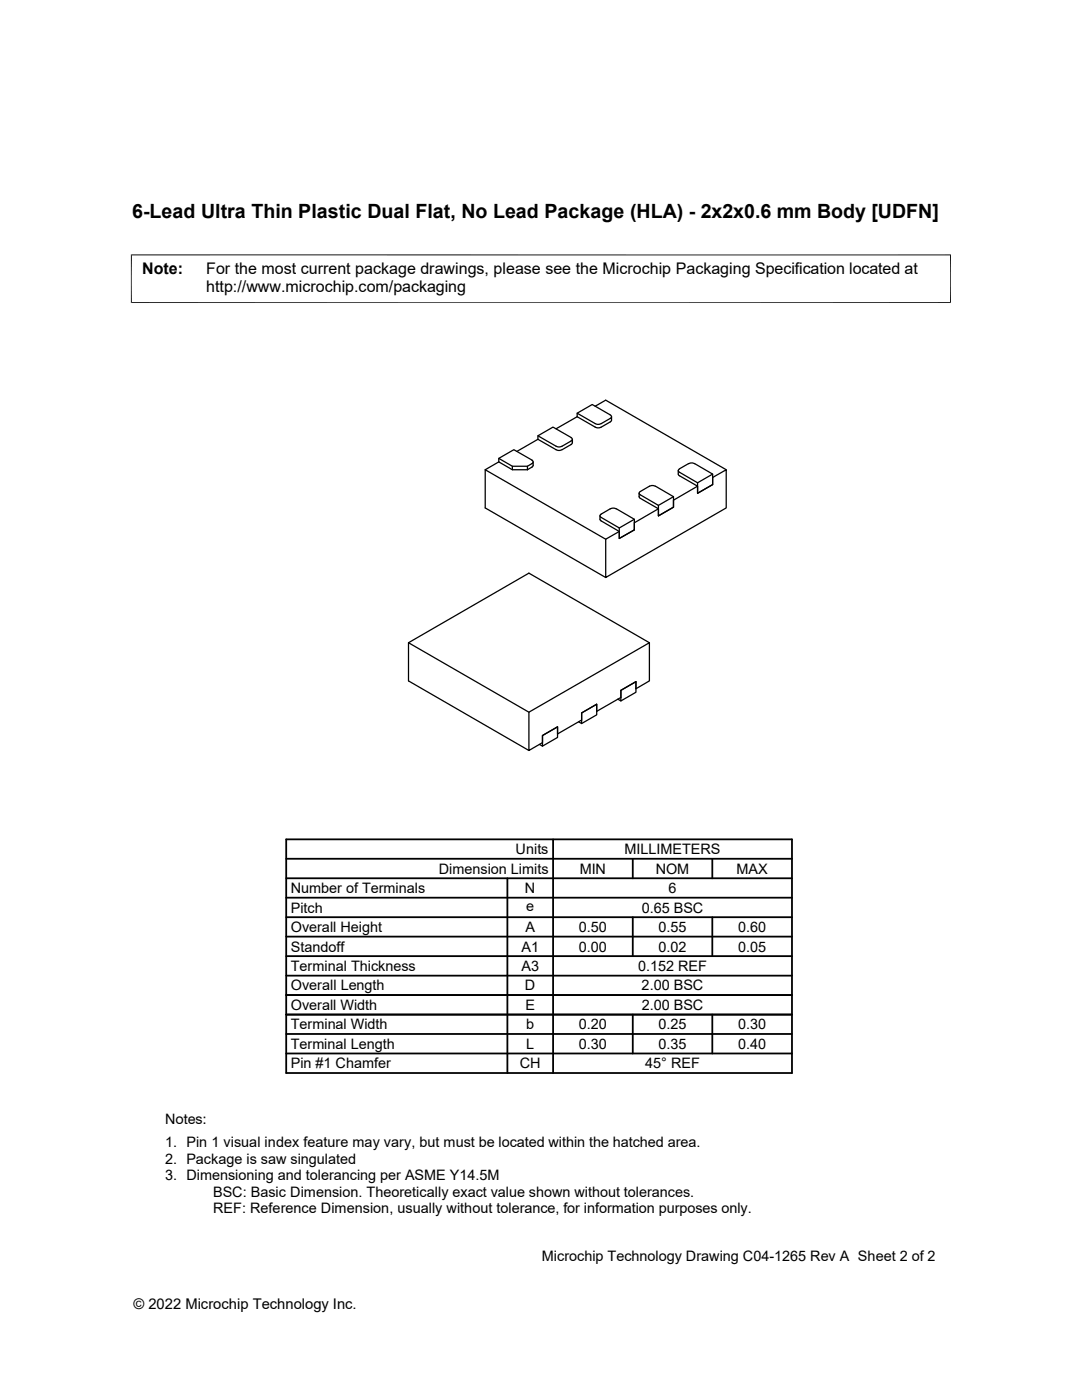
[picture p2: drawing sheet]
<svg xmlns="http://www.w3.org/2000/svg" width="216mm" height="279mm" viewBox="0 0 216 279" stroke-linecap="round" stroke-linejoin="round" font-family="sans-serif">
<defs><g id="words">
<text font-size="3.9" x="26.4" y="43.5">6-Lead Ultra Thin Plastic Dual Flat, No Lead Package (HLA) - 2x2x0.6 mm Body [UDFN]</text>
<g font-size="3.2">
<text x="28.4" y="54.6">Note:</text>
<text x="41.1" y="58.3">http://www.microchip.com/packaging</text>
<text x="41.1" y="54.6">For the most current package drawings, please see the Microchip Packaging Specification located at</text>
</g>
<g font-size="2.9">
<text x="102.9" y="170.5">Units</text>
<text x="124.6" y="170.5">MILLIMETERS</text>
<text x="58" y="178.2">Number of Terminals</text>
<text x="87.6" y="174.4">Dimension Limits</text>
<text x="104.8" y="178.2">N</text>
<text x="115.7" y="174.4">MIN</text>
<text x="130.8" y="174.4">NOM</text>
<text x="133.4" y="178.2">6</text>
<text x="147" y="174.4">MAX</text>
<text x="58" y="182.1">Pitch</text>
<text x="105" y="181.8">e</text>
<text x="128" y="182.1">0.65 BSC</text>
<text x="58" y="186">Overall Height</text>
<text x="58" y="189.9">Standoff</text>
<text x="104.1" y="189.9">A1</text>
<text x="104.8" y="186">A</text>
<text x="115.5" y="186">0.50</text>
<text x="115.5" y="189.9">0.00</text>
<text x="131.4" y="186">0.55</text>
<text x="131.4" y="189.9">0.02</text>
<text x="147.3" y="186">0.60</text>
<text x="147.3" y="189.9">0.05</text>
<text x="58" y="193.8">Terminal Thickness</text>
<text x="58" y="197.7">Overall Length</text>
<text x="104.1" y="193.8">A3</text>
<text x="104.8" y="197.7">D</text>
<text x="127.3" y="193.8">0.152 REF</text>
<text x="128" y="197.7">2.00 BSC</text>
<text x="58" y="201.6">Overall Width</text>
<text x="104.8" y="201.6">E</text>
<text x="128" y="201.6">2.00 BSC</text>
<text x="58" y="205.4">Terminal Width</text>
<text x="58" y="209.3">Terminal Length</text>
<text x="105" y="205.4">b</text>
<text x="105" y="209.3">L</text>
<text x="115.5" y="209.3">0.30</text>
<text x="115.5" y="205.4">0.20</text>
<text x="131.4" y="205.4">0.25</text>
<text x="131.4" y="209.3">0.35</text>
<text x="147.3" y="209.3">0.40</text>
<text x="147.3" y="205.4">0.30</text>
<text x="58" y="213.2">Pin #1 Chamfer</text>
<text x="103.7" y="213.2">CH</text>
<text x="128.8" y="213.2">45° REF</text>
<text x="32.9" y="224.3">Notes:</text>
<text x="32.9" y="228.9">1. Pin 1 visual index feature may vary, but must be located within the hatched area.</text>
<text x="32.9" y="232.2">2. Package is saw singulated</text>
<text x="32.9" y="235.5">3. Dimensioning and tolerancing per ASME Y14.5M</text>
<text x="42.5" y="238.8">BSC: Basic Dimension. Theoretically exact value shown without tolerances.</text>
<text x="42.5" y="242.2">REF: Reference Dimension, usually without tolerance, for information purposes only.</text>
<text x="108.1" y="251.7">Microchip Technology Drawing C04-1265 Rev A Sheet 2 of 2</text>
<text x="26.6" y="261.3">© 2022 Microchip Technology Inc.</text>
</g>
</g></defs>
<g fill="none" stroke="#000" stroke-width=".25">
<path d="M96.8 93.7l24.1 13.9M99.5 92.2l-2.7 1.5v7.7l24.1 13.9M99.5 91.5l2.7 1.5M99.5 92.2v-.7l3-1.8 3.6 2.1a.36 .36 0 0 1 .3 .4 .36 .36 0 0 1-.2 .3l-1 .5v.7M99.5 92.2l2.7 1.5h3M105.2 93h-3v.7M106.4 92.2l-.1 .9-1.1 .6M107.3 87.7l-4.2 2.4M107.3 87.7l4.1 2.2 .6-.1 2-1.1M107.3 87l4.1 2.2 .6-.1 2-1.1M113.9 87.3a.35 .35 0 0 1 .3 .4 .35 .35 0 0 1-.3 .3M114 87.3l-3.7-2.1-3 1.8v.7"/>
<path d="M114.2 88.4l-.3 .3M114.2 87.7v.7M115.2 83.2l-4.2 2.4M115.2 82.5l4 2.2 .8-.2 1.8-1a.35 .35 0 0 0 .2-.3 .35 .35 0 0 0-.2-.4l-3.6-2.1-3 1.8v.7M115.2 83.2l4 2.2 .6-.1 2-1.1M118.8 81.1l2.1-1.2 24 13.8M122 83.2v.6l-.2 .4M130.8 97l3.6 2.1v2.1l-3 1.8v-2.1l-3.6-2.1a.35 .35 0 0 1-.3-.4 .35 .35 0 0 1 .3-.3l1.8-1.1 .7-.1 .5 .1M134.4 99.1l-3 1.8M135.3 93.9v.7l.2 .3 3.7 2.1v1.4M135.6 93.6a.35 .35 0 0 0-.3 .3 .35 .35 0 0 0 .3 .4l3.6 2.1v2M137.4 92.5l-1.8 1.1"/>
<path d="M137.4 92.5l.4-.1 .8 .1 3.6 2.1v2.1l-3 1.7M139.2 98.4l3-1.7v-1.4l2.7-1.6v7.7l-24 13.9v-7.7l2.7-1.5M139.2 97l-4.8 2.8v1.4l-3 1.8v-1.5l-3.7-2.1-.2-.3v-.7M142.2 94.6l-3 1.8M121.8 101.6l.4-.2 .8 .2M123 101.5l3.6 2.1v2.1l-3 1.8v-2.1l-3.6-2.1a.35 .35 0 0 1-.3-.4 .35 .35 0 0 1 .3-.3l1.8-1.1M126.6 103.6l-3 1.8M131.4 101.5l-4.8 2.8v1.4l-3 1.8v-1.4l-3.7-2.2-.2-.3v-.7M81.5 128.3l24 13.8M123.3 139.5l.6 .4v-2.1l3-1.8v2.2l-3 1.7M129.6 128.3l-24.1-13.9-24 13.9v7.6l24 13.9M105.5 142.1l24.1-13.8v7.6l-2.7 1.6v-1.5l-3 1.8v1.4l-4.8 2.8v-1.5l-3 1.8v1.4l-4.8 2.8v-1.4l-3.1 1.7v1.4l-2.7 1.6z"/>
<path d="M107.7 148.6l.5 .3v-2.1l3.1-1.7v2.1l-3.1 1.7M115.5 144.1l.6 .3v-2.1l3-1.8v2.2l-3 1.7"/>
</g>
<path d="M26.1 50.9h163.7M26.2 50.8v9.7M189.7 50.8v9.7M26.1 60.4h163.7" fill="none" stroke="#000" stroke-width=".2"/>
<g fill="none" stroke="#000" stroke-width=".36">
<path d="M57.1 179.2h100.9M57.1 175.3h100.9M57.1 171.4h100.9M57.1 167.5h100.9v46.6h-100.9zM101.2 175.3v38.8M110.4 167.5v46.6M126.3 171.4v3.9M142.1 171.4v3.9M57.1 186.9h100.9M57.1 183h100.9M57.1 198.6h100.9M57.1 194.7h100.9"/>
<path d="M57.1 190.8h100.9M126.3 183v7.8M142.1 183v7.8M57.1 206.4h100.9M57.1 202.5h100.9M57.1 210.2h100.9M126.3 202.5v7.7M142.1 202.5v7.7"/>
</g>
<use href="#words"/>
</svg>
